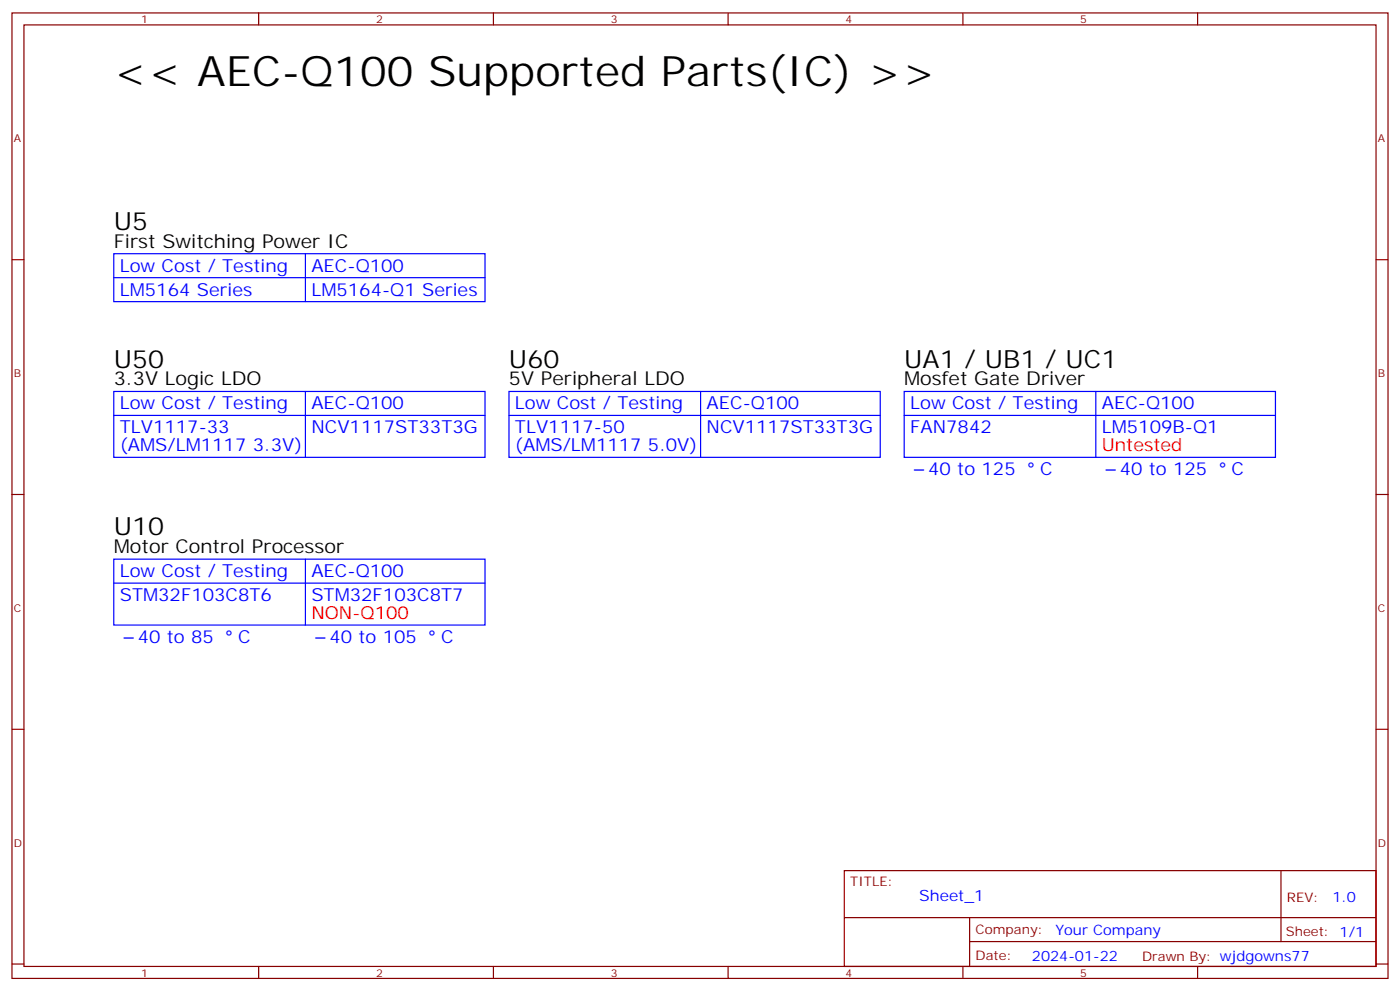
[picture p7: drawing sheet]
<svg xmlns="http://www.w3.org/2000/svg" width="412mm" height="292mm" viewBox="0 0 412 292" stroke-linecap="round" stroke-linejoin="round" font-family="sans-serif">
<defs><g id="words">
<text font-size="12.3" x="33.5" y="25.3">&lt;&lt; AEC-Q100 Supported Parts(IC) &gt;&gt;</text>
<g font-size="7.4">
<text x="33.5" y="67.7">U5</text>
<text x="33.5" y="108.2">U50</text>
<text x="149.9" y="108.2">U60</text>
<text x="266.3" y="108.2">UA1 / UB1 / UC1</text>
<text x="33.5" y="157.6">U10</text>
</g>
<g font-size="5.6">
<text x="33.5" y="73">First Switching Power IC</text>
<text x="33.5" y="113.5">3.3V Logic LDO</text>
<text x="149.9" y="113.5">5V Peripheral LDO</text>
<text x="266.3" y="113.5">Mosfet Gate Driver</text>
<text x="33.5" y="162.9">Motor Control Processor</text>
</g>
<g font-size="5.3" fill="#00f">
<text x="35.3" y="80">Low Cost / Testing</text>
<text x="91.7" y="80">AEC-Q100</text>
<text x="35.3" y="87.1">LM5164 Series</text>
<text x="91.7" y="87.1">LM5164-Q1 Series</text>
<text x="35.3" y="120.6">Low Cost / Testing</text>
<text x="91.7" y="120.6">AEC-Q100</text>
<text x="151.7" y="120.6">Low Cost / Testing</text>
<text x="208.1" y="120.6">AEC-Q100</text>
<text x="268.1" y="120.6">Low Cost / Testing</text>
<text x="324.6" y="120.6">AEC-Q100</text>
<text x="35.3" y="127.6">TLV1117-33</text>
<text x="91.7" y="127.6">NCV1117ST33T3G</text>
<text x="151.7" y="127.6">TLV1117-50</text>
<text x="208.1" y="127.6">NCV1117ST33T3G</text>
<text x="268.1" y="127.6">FAN7842</text>
<text x="324.6" y="127.6">LM5109B-Q1</text>
<text x="35.3" y="132.9">(AMS/LM1117 3.3V)</text>
<text x="151.7" y="132.9">(AMS/LM1117 5.0V)</text>
<text x="273.4" y="140">40 to 125</text>
<text x="306.4" y="140">C</text>
<text x="329.8" y="140">40 to 125</text>
<text x="362.8" y="140">C</text>
<text x="35.3" y="170">Low Cost / Testing</text>
<text x="91.7" y="170">AEC-Q100</text>
<text x="35.3" y="177">STM32F103C8T6</text>
<text x="91.7" y="177">STM32F103C8T7</text>
<text x="40.6" y="189.4">40 to 85</text>
<text x="70.2" y="189.4">C</text>
<text x="97" y="189.4">40 to 105</text>
<text x="130" y="189.4">C</text>
</g>
<g font-size="5.3" fill="#f00">
<text x="324.6" y="132.9">Untested</text>
<text x="91.7" y="182.3">NON-Q100</text>
</g>
<text font-size="4.6" fill="#00f" x="270.8" y="265.4">Sheet_1</text>
<g font-size="4.2" fill="#00f">
<text x="392.5" y="265.7">1.0</text>
<text x="310.9" y="275.2">Your Company</text>
<text x="304" y="283">2024-01-22</text>
</g>
<g font-size="3.9" fill="#800">
<text x="250.5" y="261">TITLE:</text>
<text x="379.1" y="265.7">REV:</text>
<text x="287.4" y="275.2">Company:</text>
<text x="378.7" y="275.8">Sheet: 1/1</text>
<text x="287.4" y="282.9">Date:</text>
<text x="336.4" y="282.9">Drawn By: wjdgowns77</text>
</g>
<g font-size="3.2" fill="#800">
<text x="41.6" y="6.8">1</text>
<text x="110.8" y="6.8">2</text>
<text x="179.9" y="6.8">3</text>
<text x="249.1" y="6.8">4</text>
<text x="318.2" y="6.8">5</text>
<text x="4.1" y="41.9">A</text>
<text x="405.9" y="41.9">A</text>
<text x="4.1" y="111.1">B</text>
<text x="405.9" y="111.1">B</text>
<text x="4.1" y="180.2">C</text>
<text x="405.9" y="180.2">C</text>
<text x="4.1" y="249.3">D</text>
<text x="405.9" y="249.3">D</text>
<text x="41.6" y="287.6">1</text>
<text x="110.8" y="287.6">2</text>
<text x="179.9" y="287.6">3</text>
<text x="249.1" y="287.6">4</text>
<text x="318.2" y="287.6">5</text>
</g>
</g></defs>
<g fill="none" stroke="#870000" stroke-width=".35">
<path d="M3.5 3.8h405.4v284.3h-405.4zM7.1 7.3h398.2v277.3h-398.2zM76.2 3.8v3.5M145.3 3.8v3.5M214.5 3.8v3.5M283.6 3.8v3.5M352.8 3.8v3.5M3.5 76.5h3.6M405.3 76.5h3.6M3.5 145.6h3.6M405.3 145.6h3.6M3.5 214.8h3.6"/>
<path d="M405.3 214.8h3.6M248.7 256.4h156.6v28.2h-156.6zM377.3 256.4v20.9M248.7 270.2h156.5M285.6 277.3h119.6M285.6 270.2v14.2M3.5 283.9h3.6M76.2 284.6v3.5M145.3 284.6v3.5M214.5 284.6v3.5M283.6 284.6v3.5M352.8 284.6v3.5"/>
<path d="M405.3 283.9h3.6"/>
</g>
<g fill="none" stroke="#00f" stroke-width=".35">
<path d="M33.5 74.7h109.4v14.1h-109.4zM90 74.7v14.1M33.5 81.8h109.4M33.5 115.3h109.4v19.4h-109.4zM90 115.3v19.4M149.9 115.3h109.4v19.4h-109.4zM206.4 115.3v19.4M266.3 115.3h109.4v19.4h-109.4zM322.8 115.3v19.4M33.5 122.3h109.4M149.9 122.3h109.4M266.3 122.3h109.4"/>
<path d="M33.5 164.7h109.4v19.4h-109.4zM33.5 171.7h109.4M90 164.7v19.4"/>
</g>
<use href="#words"/>
</svg>
